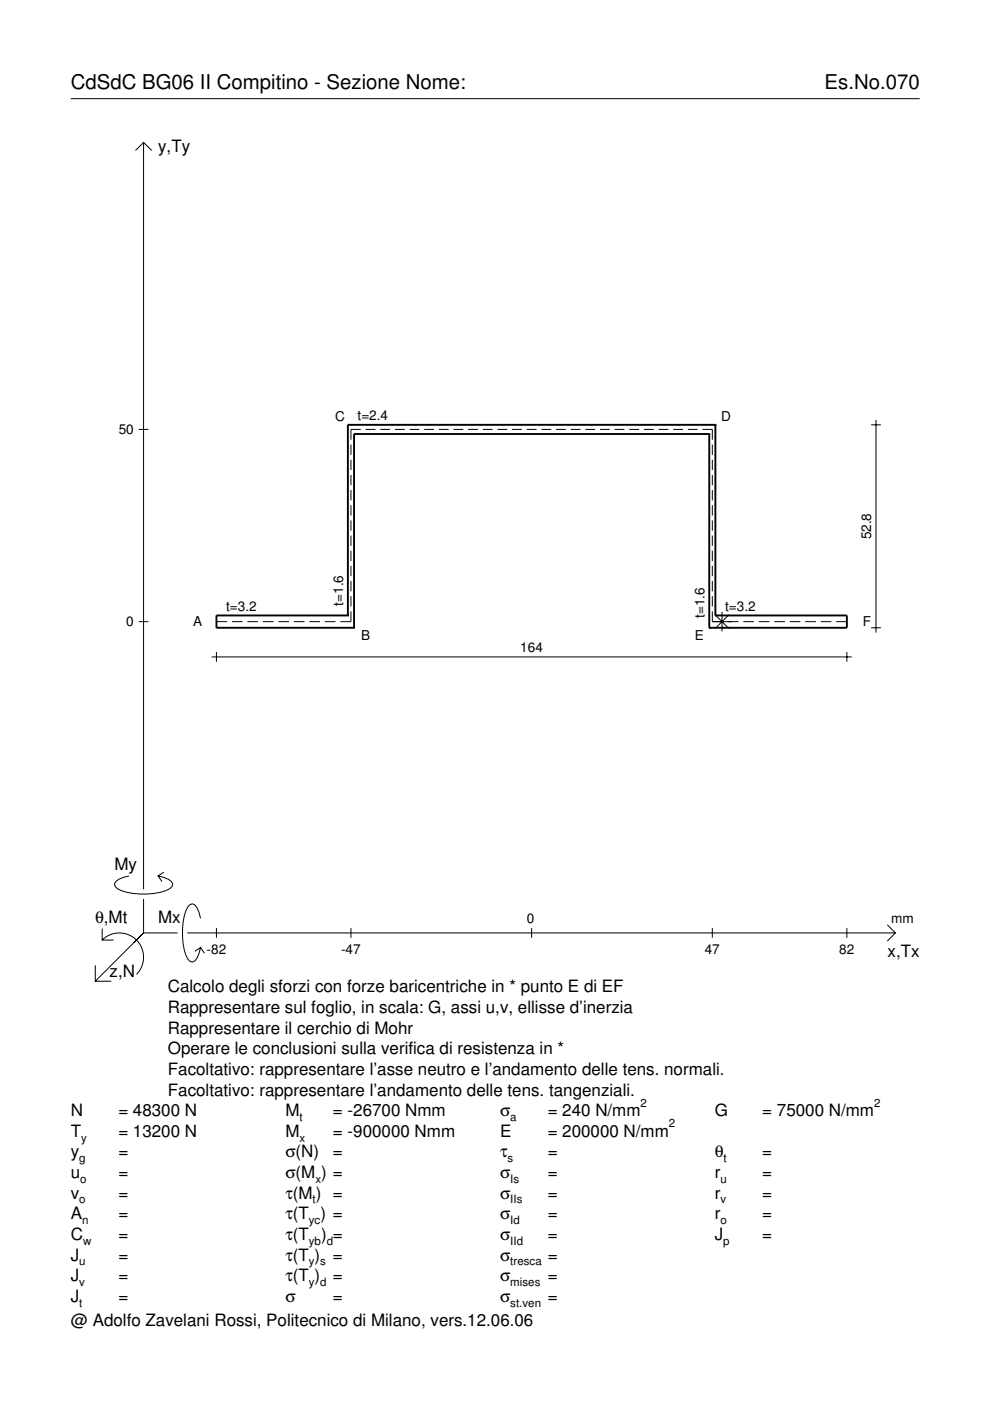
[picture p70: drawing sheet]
<svg xmlns="http://www.w3.org/2000/svg" width="210mm" height="297mm" viewBox="0 0 210 297" stroke-linecap="round" stroke-linejoin="round" font-family="sans-serif">
<defs><g id="words">
<g font-size="4.3">
<text x="15" y="18.9">CdSdC BG06 II Compitino - Sezione Nome:</text>
<text x="174.8" y="18.9">Es.No.070</text>
</g>
<g font-size="3.6">
<text x="33.5" y="32.3">y,Ty</text>
<text x="24.3" y="184.4">My</text>
<text x="20.1" y="195.7">θ,Mt</text>
<text x="33.5" y="195.7">Mx</text>
<text x="188.2" y="203">x,Tx</text>
<text x="23.2" y="207.1">z,N</text>
<text x="35.6" y="210.4">Calcolo degli sforzi con forze baricentriche in * punto E di EF</text>
<text x="35.6" y="214.8">Rappresentare sul foglio, in scala: G, assi u,v, ellisse d’inerzia</text>
<text x="35.6" y="219.2">Rappresentare il cerchio di Mohr</text>
<text x="35.6" y="223.5">Operare le conclusioni sulla verifica di resistenza in *</text>
<text x="35.6" y="227.9">Facoltativo: rappresentare l’asse neutro e l’andamento delle tens. normali.</text>
<text x="35.6" y="232.3">Facoltativo: rappresentare l’andamento delle tens. tangenziali.</text>
<text x="15" y="236.7">N</text>
<text x="25.1" y="236.7">= 48300 N</text>
<text x="60.5" y="236.7">M</text>
<text x="70.6" y="236.7">= -26700 Nmm</text>
<text x="106" y="236.7">σ</text>
<text x="116.1" y="236.7">= 240 N/mm</text>
<text x="151.5" y="236.7">G</text>
<text x="161.6" y="236.7">= 75000 N/mm</text>
<text x="15" y="245.4">y</text>
<text x="15" y="241">T</text>
<text x="25.1" y="241">= 13200 N</text>
<text x="25.1" y="245.4">=</text>
<text x="60.5" y="241">M</text>
<text x="60.5" y="245.4">σ(N)</text>
<text x="70.6" y="241">= -900000 Nmm</text>
<text x="70.6" y="245.4">=</text>
<text x="106" y="241">E</text>
<text x="106" y="245.4">τ</text>
<text x="116.1" y="241">= 200000 N/mm</text>
<text x="116.1" y="245.4">=</text>
<text x="151.5" y="245.4">θ</text>
<text x="161.6" y="245.4">=</text>
<text x="15" y="249.8">u</text>
<text x="25.1" y="249.8">=</text>
<text x="60.5" y="249.8">σ(M ) =</text>
<text x="106" y="249.8">σ</text>
<text x="116.1" y="249.8">=</text>
<text x="151.5" y="249.8">r</text>
<text x="161.6" y="249.8">=</text>
<text x="15" y="254.2">v</text>
<text x="25.1" y="254.2">=</text>
<text x="60.5" y="254.2">τ(M ) =</text>
<text x="106" y="254.2">σ</text>
<text x="116.1" y="254.2">=</text>
<text x="151.5" y="254.2">r</text>
<text x="161.6" y="254.2">=</text>
<text x="15" y="258.5">A</text>
<text x="15" y="262.9">C</text>
<text x="25.1" y="258.5">=</text>
<text x="25.1" y="262.9">=</text>
<text x="60.5" y="258.5">τ(T ) =</text>
<text x="60.5" y="262.9">τ(T</text>
<text x="68.1" y="262.9">) =</text>
<text x="106" y="258.5">σ</text>
<text x="106" y="262.9">σ</text>
<text x="116.1" y="258.5">=</text>
<text x="116.1" y="262.9">=</text>
<text x="151.5" y="258.5">r</text>
<text x="151.5" y="262.9">J</text>
<text x="161.6" y="258.5">=</text>
<text x="161.6" y="262.9">=</text>
<text x="15" y="267.3">J</text>
<text x="25.1" y="267.3">=</text>
<text x="60.5" y="267.3">τ(T )</text>
<text x="70.6" y="267.3">=</text>
<text x="106" y="267.3">σ</text>
<text x="116.1" y="267.3">=</text>
<text x="15" y="271.7">J</text>
<text x="25.1" y="271.7">=</text>
<text x="60.5" y="271.7">τ(T )</text>
<text x="70.6" y="271.7">=</text>
<text x="106" y="271.7">σ</text>
<text x="116.1" y="271.7">=</text>
<text x="15" y="281.2">@ Adolfo Zavelani Rossi, Politecnico di Milano, vers.12.06.06</text>
<text x="15" y="276">J</text>
<text x="25.1" y="276">=</text>
<text x="60.5" y="276">σ</text>
<text x="70.6" y="276">=</text>
<text x="106" y="276">σ</text>
<text x="116.1" y="276">=</text>
</g>
<g font-size="2.9">
<text x="71" y="89.3">C</text>
<text x="75.8" y="89">t=2.4</text>
<text x="152.9" y="89.3">D</text>
<text x="25.2" y="92">50</text>
<text x="184.7" y="114.4" transform="rotate(-90 184.7 114.4)">52.8</text>
<text x="47.9" y="129.5">t=3.2</text>
<text x="72.7" y="128.4" transform="rotate(-90 72.7 128.4)">t=1.6</text>
<text x="149.3" y="131" transform="rotate(-90 149.3 131)">t=1.6</text>
<text x="153.7" y="129.5">t=3.2</text>
<text x="26.8" y="132.8">0</text>
<text x="41" y="132.7">A</text>
<text x="76.6" y="135.6">B</text>
<text x="147.3" y="135.6">E</text>
<text x="183" y="132.7">F</text>
<text x="110.3" y="138.3">164</text>
<text x="111.7" y="195.7">0</text>
<text x="189" y="195.7">mm</text>
<text x="43.8" y="202.2">-82</text>
<text x="72.3" y="202.2">-47</text>
<text x="149.4" y="202.2">47</text>
<text x="178" y="202.2">82</text>
</g>
<g font-size="2.4">
<text x="63.5" y="237.7">t</text>
<text x="108.2" y="237.7">a</text>
<text x="135.8" y="234.7">2</text>
<text x="141.8" y="239">2</text>
<text x="185.3" y="234.7">2</text>
<text x="17.2" y="242">y</text>
<text x="63.5" y="242">x</text>
<text x="16.8" y="246.4">g</text>
<text x="17" y="250.8">o</text>
<text x="66.9" y="250.8">x</text>
<text x="107.6" y="246.4">s</text>
<text x="108.2" y="250.8">Is</text>
<text x="152.7" y="250.8">u</text>
<text x="153.4" y="246.4">t</text>
<text x="16.8" y="255.2">o</text>
<text x="66.3" y="255.2">t</text>
<text x="108.2" y="255.2">IIs</text>
<text x="152.7" y="255.2">v</text>
<text x="17.4" y="259.5">n</text>
<text x="17.6" y="263.9">w</text>
<text x="65.5" y="259.5">yc</text>
<text x="65.5" y="263.9">yb d</text>
<text x="108.2" y="259.5">Id</text>
<text x="108.2" y="263.9">IId</text>
<text x="152.7" y="259.5">o</text>
<text x="153.3" y="263.9">p</text>
<text x="16.8" y="268.3">u</text>
<text x="65.5" y="268.3">y s</text>
<text x="108.2" y="268.3">tresca</text>
<text x="16.8" y="272.7">v</text>
<text x="65.5" y="272.7">y d</text>
<text x="108.2" y="272.7">mises</text>
<text x="16.8" y="277">t</text>
<text x="108.2" y="277">st.ven</text>
</g>
</g></defs>
<g fill="none" stroke="#000" stroke-width=".21">
<path d="M15 20.9h180M28.7 31.9l1.7-1.7 1.8 1.7M30.4 30.2v158.3M29.4 91h2.1M74.4 94.3v2.1M74.4 97.5v2.2M76.5 91h-2.1v2.2M77.5 91h2.1M80.6 91h2.1M83.7 91h2.1M86.8 91h2.1M89.9 91h2.1"/>
<path d="M93 91h2.1M96.1 91h2.1M99.3 91h2M102.4 91h2M105.5 91h2M108.6 91h2M111.7 91h2.1M114.8 91h2.1M117.9 91h2.1M121 91h2.1M124.1 91h2.1M127.2 91h2.1"/>
<path d="M130.3 91h2.1M133.4 91h2.1M136.5 91h2.1M139.6 91h2.1M142.7 91h2.1M145.8 91h2.1M148.9 91h2.1v2.2M151 94.3v2.1M151 97.5v2.2M184.7 90.1h2.1M185.7 89v45.1M74.4 100.7v2.2"/>
<path d="M74.4 103.9v2.2M74.4 107.1v2.2M74.4 110.3v2.2M74.4 113.5v2.2M74.4 116.8v2.1M74.4 120v2.2M151 100.7v2.2M151 103.9v2.2M151 107.1v2.2M151 110.3v2.2M151 113.5v2.2M151 116.8v2.1"/>
<path d="M151 120v2.2M29.4 131.8h2.1M44.9 139.3h135.7M45.9 131.8h2.2M45.9 138.3v2M49.2 131.8h2.2M52.5 131.8h2.2M55.7 131.8h2.3M59 131.8h2.3M62.3 131.8h2.3M65.6 131.8h2.2M68.9 131.8h2.2"/>
<path d="M74.4 129.6v2.2h-2.2M74.4 123.2v2.2M74.4 126.4v2.2M151 129.6v2.2h5.6M151 123.2v2.2M151 126.4v2.2M151.6 130.3l2.9 3M153.1 129.7v4.2M154.5 130.3l-2.9 3M157.6 131.8h2.2M160.9 131.8h2.2M164.2 131.8h2.2"/>
<path d="M167.4 131.8h2.3M170.7 131.8h2.3M174 131.8h2.3M177.3 131.8h2.3M179.6 138.3v2M184.7 133.1h2.1M21.7 199.3a5.1 5.1 0 0 1 7.2 0 5.1 5.1 0 0 1 0 7.3M21.7 196.9v2.4h2.4M27.3 185.7a3.6 3.6 0 0 0-3 1.7l.1 .5a5.6 5.6 0 0 0 3.8 1.5 13.4 13.4 0 0 0 7.8-1l.5-.5 .1-.5a3.6 3.6 0 0 0-3.1-1.7l.8 1.2M30.4 190.6v7.2M30.4 197.8l-10.2 10.2M30.4 197.8h7.2"/>
<path d="M34.7 184.9l-1.2 .8M39.7 197.8h150.1M42.5 194.7a3.6 3.6 0 0 0-1.7-3.1l-.5 .2a5.7 5.7 0 0 0-1.5 3.7 13.3 13.3 0 0 0 1 7.9l.5 .5 .5 .1a3.6 3.6 0 0 0 1.7-3.1l-1.2 .8M45.9 196.8v2M74.4 196.8v2M112.7 196.8v2M151 196.8v2M179.6 196.8v2M188.1 196.1l1.7 1.7-1.7 1.7M20.2 204.7v3.3h3.4M42.5 200.9l.8 1.2"/>
</g>
<g fill="none" stroke="#000" stroke-width=".4">
<path d="M73.8 90.1h.1M73.8 90.1v40.4M73.8 90.1h77.9M75.1 92h.1M75.1 92v41.1M75.1 92h75.3M150.4 92h.1M150.4 92v41.1M151.7 90.1h.1M151.7 90.1v40.4M73.8 130.5h.1M73.8 130.5h-27.9v2.6h29.2"/>
<path d="M75.1 133.1h.1M150.4 133.1h.1M151.7 130.5h.1M151.7 130.5h27.9v2.6h-29.2"/>
</g>
<use href="#words"/>
</svg>
